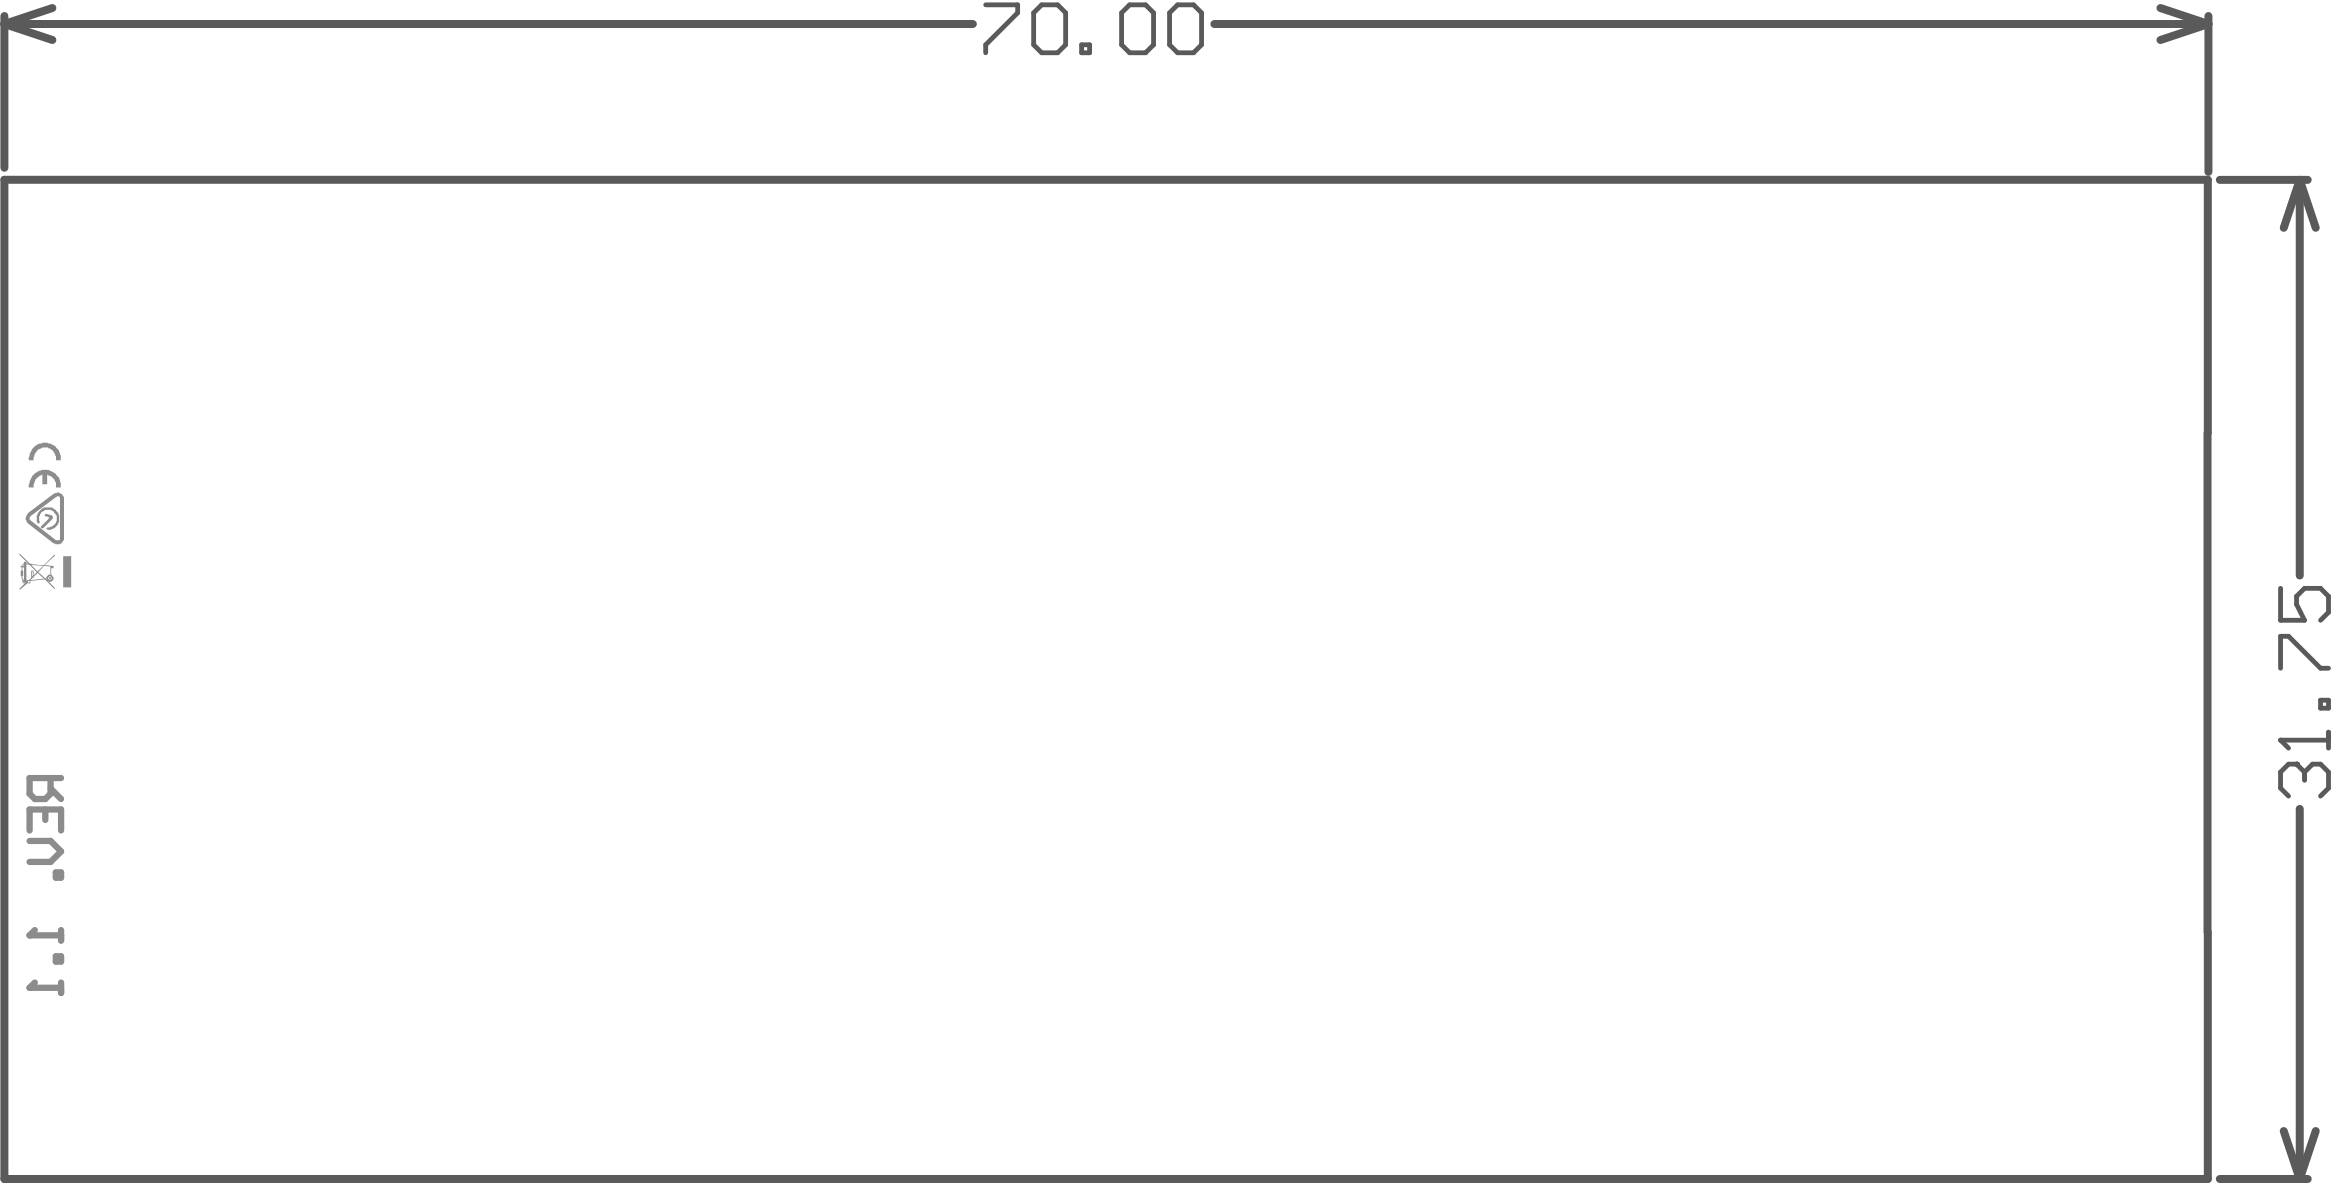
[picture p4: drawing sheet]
<svg xmlns="http://www.w3.org/2000/svg" width="247mm" height="125mm" viewBox="0 0 247 125" stroke-linecap="round" stroke-linejoin="round" font-family="sans-serif">
<g fill="none" stroke="#5a5a5a" stroke-width=".85">
<path d="M.5 1.7v16M.5 2.5l5 1.7M.5 2.5h102.4M5.5 .8l-5 1.7M128.5 2.5h105.2M228.6 .8l5.1 1.7M233.7 2.5l-5.1 1.7M233.7 1.7v16.5M234.9 19h9.3M243.3 19l1.7 5.1M243.3 19l-1.7 5.1M243.3 19v41.9"/>
<path d="M233.6 45.8v52.8M233.6 45.8v-26.8h-233.1v105.7h233.1v-26.1M243.3 85.6v39.1M241.6 119.6l1.7 5.1M245 119.6l-1.7 5.1M234.9 124.7h9.3"/>
</g>
<path d="M104.3 .5h3.4v.9l-3.4 3.3v.9M109.4 1.4l.8-.9h1.7l.8 .9v3.3l-.8 .9h-1.7l-.8-.9zM114.4 4.7h.9v.9h-.9zM119.5 .5h1.7l.9 .9v3.3l-.9 .9h-1.7l-.8-.9v-3.3zM123.7 1.4l.9-.9h1.7l.8 .9v3.3l-.8 .9h-1.7l-.9-.9zM243 80.8h-.9l-.8 .9v1.7l.8 .8" fill="none" stroke="#5a5a5a" stroke-width=".51"/>
<circle cx="243" cy="80.8" r=".25" fill="#5a5a5a"/>
<path d="M241.3 78.3h5.1M246.4 77.4v1.7M243 80.8l.8 .9M243.8 81.7v.8M243.8 81.7l.9-.9h.8l.9 .9v1.7l-.9 .8" fill="none" stroke="#5a5a5a" stroke-width=".51"/>
<circle cx="241.3" cy="78.3" r=".25" fill="#5a5a5a"/>
<path d="M241.3 78.3l.8 .8M241.3 62.2v3.4h2.5l-.8-1.7v-.8l.8-.9h1.7l.9 .9v1.7l-.9 .8M241.3 70.7v-3.4h.8l3.4 3.4h.9M245.5 74.1h.9v.8h-.9z" fill="none" stroke="#5a5a5a" stroke-width=".51"/>
<path d="M3.1 87.8v-2.2h3.4v2.2M3.1 89h2.3l1.1 1.1-1.1 1.1h-2.3M3.1 98.9h3.4M4.8 85.6v1.1M5.4 82.3v1.7l-.6 .5h-1.1l-.6-.5v-1.7h3.4M5.4 83.4l1.1 1.1M5.9 92.3h.6v.5h-.6zM6.5 98.4v1.1" fill="none" stroke="#8c8c8c" stroke-width=".67"/>
<circle cx="3.1" cy="98.9" r=".33" fill="#8c8c8c"/>
<path d="M3.7 98.4l-.6 .5M3.1 104.5h3.4M5.9 101.2h.6v.5h-.6zM6.5 103.9v1.1" fill="none" stroke="#8c8c8c" stroke-width=".67"/>
<circle cx="3.1" cy="104.5" r=".33" fill="#8c8c8c"/>
<path d="M3.7 103.9l-.6 .6" fill="none" stroke="#8c8c8c" stroke-width=".67"/>
<g fill="#8c8c8c">
<path d="M3.4 50.4l-.3 .5-.1 .7h.6v-.4l.1-.5 .5-.4h.2v-.1h.1v1h.5v-1a1.21 1.21 0 0 1 .9 1.4h.5a1.74 1.74 0 0 0-1.4-1.9 1.82 1.82 0 0 0-1.6 .7zM3.4 47.5l-.3 .5-.1 .7h.6a1.21 1.21 0 0 1 .7-1.3 1.21 1.21 0 0 1 1.4 .4l.1 .2a.63 .63 0 0 1 .1 .7h.5a1.63 1.63 0 0 0-1.2-1.8 1.63 1.63 0 0 0-1.8 .6z"/>
<path d="M2.3 60.4v.4zM2.3 59.9h.2zM2.4 60h.1v1.4l-.1-.3v-.2h.1zM2.5 59.8v-.1v.1zM2.5 61.5h.1l-.1 .1zM2 58.7l1 .9h-.2v-.2h-.3v.2l-.1 .1v.1h-.2v.2h.1l-.1 .9h.1l.1 .6h.1h-.1v.1l.1 .1 .2-.1-.7 .7 .1 .1 .8-.7h.3v-.2l1.5-.2 1.1 1v-.1l-.9-.9 .1 .1a.36 .36 0 0 0 .5 0 .36 .36 0 0 0 0-.5l-.1-.1v-.7h.3v-.3h-1l1.1-1.1-1.1 1.1-1.6-.2-1-1zM3 61.5h.1v.1h-.1zM3.4 60.4h.1v.5h-.1zM2.8 59.7l.3 .1 .8 .7-.3 .4v-.5h-.3v.7l-.3 .3h-.2zM3.3 59.8h1.3l-.6 .6zM3.2 61.4l.8-.8 .7 .6zM4.7 59.8l.6 .1v.9h-.1l-.3 .2v.2l-.8-.7zM5.2 61.1l.1 .1zM5.2 61.2a.16 .16 0 0 0 .3 0 .16 .16 0 0 0-.3 0zM5.1 61.2a.2 .2 0 0 1 .4 0 .2 .2 0 0 1-.4 0zM5.4 60h.2zM6.7 58.8v3.3h.8v-3.3z"/>
<path d="M4 54.3l-.1 .5a.55 .55 0 0 0 .2 .6l.1-.1a.95 .95 0 0 1 .7-1.4h.5l.2 .2a.87 .87 0 0 1 .4 .9 .87 .87 0 0 1-.7 .7l-.4 .2a.36 .36 0 0 0 .6 .1 .87 .87 0 0 0 .6-.5 .63 .63 0 0 0 .2-.7 1.08 1.08 0 0 0-.7-1l-.1-.1a1.38 1.38 0 0 0-1.4 .5zM4.7 54.4v.2l.5 .2-.9 .9 .1 .2h.2l1-1v-.3l-.1-.1-.6-.1zM3.1 54.7l2.8-2.1a.24 .24 0 0 1 .3-.1 .24 .24 0 0 1 .1 .2v4.4h-.4l-2.7-2.1-.1-.1zM2.9 54.4a.65 .65 0 0 0-.1 .7l.2 .3 2.7 2.1 .2 .1a.63 .63 0 0 0 .8-.5h.1v-4.5l-.2-.2a.51 .51 0 0 0-.7-.2h-.1z"/>
</g>
</svg>
